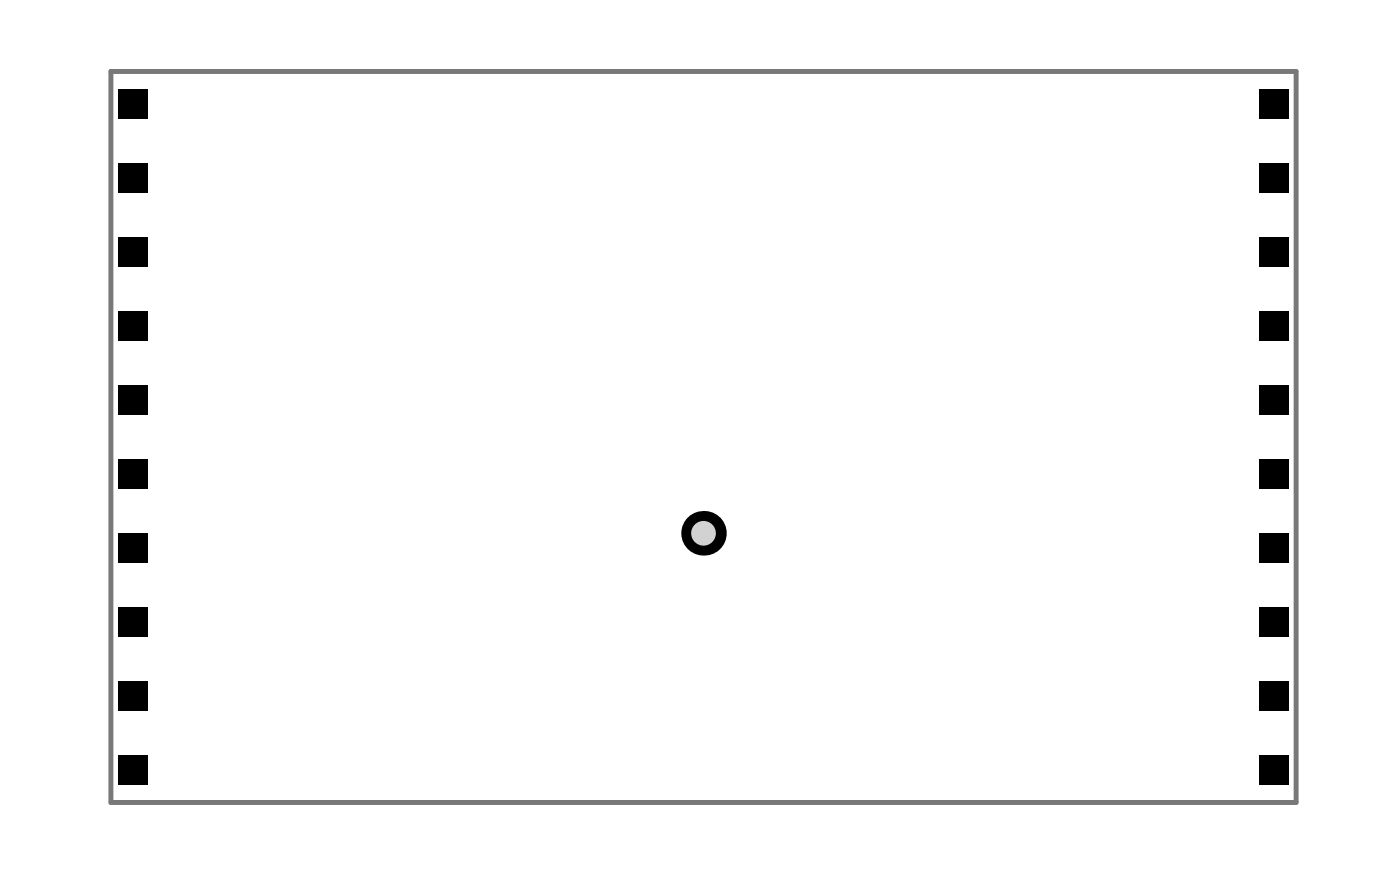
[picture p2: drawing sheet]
<svg xmlns="http://www.w3.org/2000/svg" width="188mm" height="120mm" viewBox="0 0 188 120" stroke-linecap="round" stroke-linejoin="round" font-family="sans-serif">
<g fill="#000">
<path d="M15.9 11.9h4v4h-4z" fill-rule="evenodd"/>
<path d="M169.4 11.9h4v4h-4z" fill-rule="evenodd"/>
<path d="M15.9 31.9h4v4h-4z" fill-rule="evenodd"/>
<path d="M15.9 21.9h4v4h-4z" fill-rule="evenodd"/>
<path d="M169.4 31.9h4v4h-4z" fill-rule="evenodd"/>
<path d="M169.4 21.9h4v4h-4z" fill-rule="evenodd"/>
<path d="M15.9 51.8h4v4h-4z" fill-rule="evenodd"/>
<path d="M15.9 41.8h4v4h-4z" fill-rule="evenodd"/>
<path d="M169.4 51.8h4v4h-4z" fill-rule="evenodd"/>
<path d="M169.4 41.8h4v4h-4z" fill-rule="evenodd"/>
<path d="M15.9 71.7h4v4h-4z" fill-rule="evenodd"/>
<path d="M15.9 61.8h4v4h-4z" fill-rule="evenodd"/>
<path d="M169.4 71.7h4v4h-4z" fill-rule="evenodd"/>
<path d="M169.4 61.8h4v4h-4z" fill-rule="evenodd"/>
<path d="M15.9 91.7h4v4h-4z" fill-rule="evenodd"/>
<path d="M15.9 81.7h4v4h-4z" fill-rule="evenodd"/>
<path d="M169.4 91.7h4v4h-4z" fill-rule="evenodd"/>
<path d="M169.4 81.7h4v4h-4z" fill-rule="evenodd"/>
<path d="M15.9 101.6h4v4h-4z" fill-rule="evenodd"/>
<path d="M169.4 101.6h4v4h-4z" fill-rule="evenodd"/>
</g>
<circle cx="94.7" cy="71.7" r="3" fill="#000"/>
<circle cx="94.7" cy="71.7" r="1.66" fill="#d2d2d2"/>
<path d="M14.9 9.6h159.5v98.4h-159.5z" fill="none" stroke="#787878" stroke-width=".66"/>
</svg>
